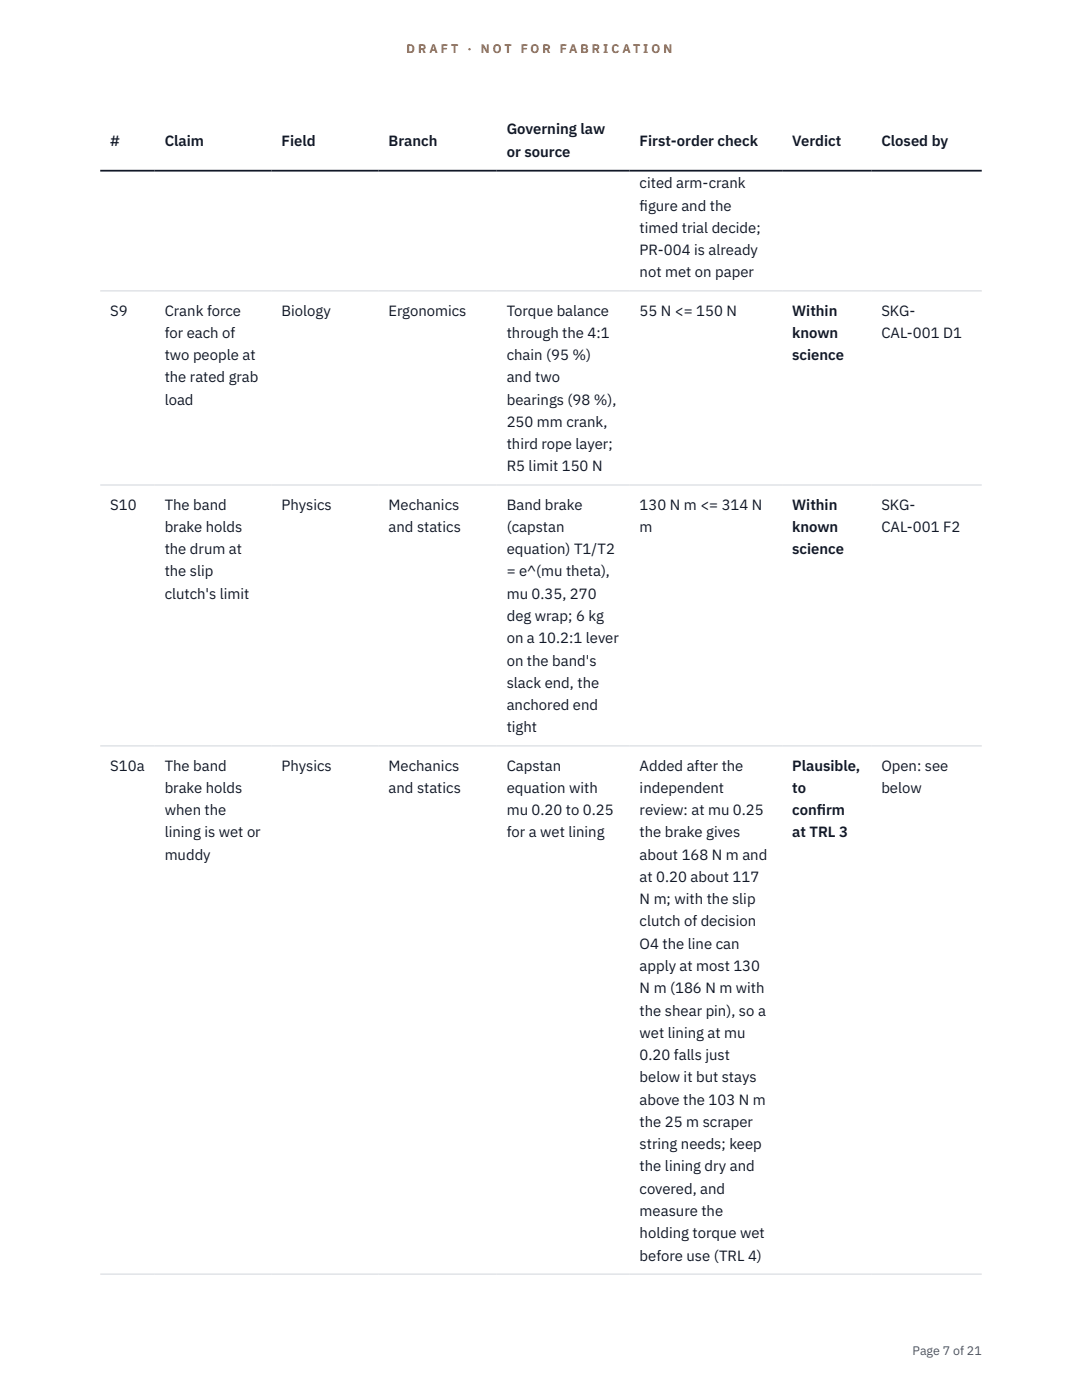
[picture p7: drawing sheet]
<svg xmlns="http://www.w3.org/2000/svg" width="216mm" height="279mm" viewBox="0 0 216 279" stroke-linecap="round" stroke-linejoin="round" font-family="sans-serif">
<defs><g id="words">
<g font-size="3" fill="#111827">
<text x="22" y="29.1">#</text>
<text x="32.9" y="29.1">Claim</text>
<text x="56.2" y="29.1">Field</text>
<text x="77.5" y="29.1">Branch</text>
<text x="101.1" y="26.8">Governing law</text>
<text x="127.6" y="29.1">First-order check</text>
<text x="158.1" y="29.1">Verdict</text>
<text x="175.9" y="29.1">Closed by</text>
<text x="101.1" y="31.3">or source</text>
<text x="127.6" y="37.6">cited arm-crank</text>
<text x="127.6" y="42">f</text>
<text x="127.6" y="42">igure and the</text>
<text x="127.6" y="46.5">timed trial decide;</text>
<text x="127.6" y="50.9">PR-004 is already</text>
<text x="127.6" y="55.4">not met on paper</text>
<text x="22" y="63">S9</text>
<text x="32.9" y="63">Crank force</text>
<text x="56.2" y="63">Biology</text>
<text x="77.5" y="63">Ergonomics</text>
<text x="101.1" y="63">Torque balance</text>
<text x="127.6" y="63">55 N &lt;= 150 N</text>
<text x="158.1" y="63">Within</text>
<text x="175.9" y="63">SKG-</text>
<text x="32.9" y="67.4">for each of</text>
<text x="32.9" y="71.9">two people at</text>
<text x="101.1" y="67.4">through the 4:1</text>
<text x="101.1" y="71.9">chain (95 %)</text>
<text x="158.1" y="67.4">known</text>
<text x="158.1" y="71.9">science</text>
<text x="175.9" y="67.4">CAL-001 D1</text>
<text x="32.9" y="76.3">the rated grab</text>
<text x="101.1" y="76.3">and two</text>
<text x="32.9" y="80.8">load</text>
<text x="101.1" y="80.8">bearings (98 %),</text>
<text x="101.1" y="85.2">250 mm crank,</text>
<text x="101.1" y="89.6">third rope layer;</text>
<text x="101.1" y="94.1">R5 limit 150 N</text>
<text x="22" y="101.7">S10</text>
<text x="32.9" y="101.7">The band</text>
<text x="56.2" y="101.7">Physics</text>
<text x="77.5" y="101.7">Mechanics</text>
<text x="101.1" y="101.7">Band brake</text>
<text x="127.6" y="101.7">130 N m &lt;= 314 N</text>
<text x="158.1" y="101.7">Within</text>
<text x="175.9" y="101.7">SKG-</text>
<text x="32.9" y="106.2">brake holds</text>
<text x="77.5" y="106.2">and statics</text>
<text x="101.1" y="106.2">(capstan</text>
<text x="127.6" y="106.2">m</text>
<text x="158.1" y="106.2">known</text>
<text x="175.9" y="106.2">CAL-001 F2</text>
<text x="32.9" y="110.6">the drum at</text>
<text x="101.1" y="110.6">equation) T1/T2</text>
<text x="158.1" y="110.6">science</text>
<text x="32.9" y="115">the slip</text>
<text x="32.9" y="119.5">clutch's limit</text>
<text x="101.1" y="115">= e^(mu theta),</text>
<text x="101.1" y="119.5">mu 0.35, 270</text>
<text x="101.1" y="123.9">deg wrap; 6 kg</text>
<text x="101.1" y="128.4">on a 10.2:1 lever</text>
<text x="101.1" y="132.8">on the band's</text>
<text x="101.1" y="137.3">slack end, the</text>
<text x="101.1" y="141.7">anchored end</text>
<text x="101.1" y="146.2">tight</text>
<text x="22" y="153.8">S10a</text>
<text x="32.9" y="153.8">The band</text>
<text x="56.2" y="153.8">Physics</text>
<text x="77.5" y="153.8">Mechanics</text>
<text x="101.1" y="153.8">Capstan</text>
<text x="127.6" y="153.8">Added after the</text>
<text x="158.1" y="153.8">Plausible,</text>
<text x="175.9" y="153.8">Open: see</text>
<text x="32.9" y="158.2">brake holds</text>
<text x="77.5" y="158.2">and statics</text>
<text x="101.1" y="158.2">equation with</text>
<text x="127.6" y="158.2">independent</text>
<text x="158.1" y="158.2">to</text>
<text x="175.9" y="158.2">below</text>
<text x="32.9" y="162.7">when the</text>
<text x="32.9" y="167.1">lining is wet or</text>
<text x="101.1" y="162.7">mu 0.20 to 0.25</text>
<text x="101.1" y="167.1">for a wet lining</text>
<text x="127.6" y="162.7">review: at mu 0.25</text>
<text x="127.6" y="167.1">the brake gives</text>
<text x="158.1" y="162.7">conf</text>
<text x="158.1" y="167.1">at TRL 3</text>
<text x="163" y="162.7">irm</text>
<text x="32.9" y="171.6">muddy</text>
<text x="127.6" y="171.6">about 168 N m and</text>
<text x="127.6" y="176">at 0.20 about 117</text>
<text x="127.6" y="180.5">N m; with the slip</text>
<text x="127.6" y="184.9">clutch of decision</text>
<text x="127.6" y="189.3">O4 the line can</text>
<text x="127.6" y="193.8">apply at most 130</text>
<text x="127.6" y="198.2">N m (186 N m with</text>
<text x="127.6" y="202.7">the shear pin), so a</text>
<text x="127.6" y="207.1">wet lining at mu</text>
<text x="127.6" y="211.6">0.20 falls just</text>
<text x="127.6" y="216">below it but stays</text>
<text x="127.6" y="220.5">above the 103 N m</text>
<text x="127.6" y="224.9">the 25 m scraper</text>
<text x="127.6" y="229.4">string needs; keep</text>
<text x="127.6" y="233.8">the lining dry and</text>
<text x="127.6" y="238.2">covered, and</text>
<text x="127.6" y="242.7">measure the</text>
<text x="127.6" y="247.1">holding torque wet</text>
<text x="127.6" y="251.6">before use (TRL 4)</text>
</g>
<g font-size="2.5" fill="#b45309">
<text x="81.1" y="10.5">D R A F T</text>
<text x="93.3" y="10.5">·</text>
<text x="95.9" y="10.5">N O T</text>
<text x="103.9" y="10.5">F O R</text>
<text x="111.7" y="10.5">F A B R I C A T I O N</text>
</g>
<text font-size="2.5" fill="#4b5563" x="182.1" y="270.3">Page 7 of 21</text>
</g></defs>
<path d="M20 58.1h175.9M20 96.8h175.9M20 148.9h175.9M20 254.3h175.9" fill="none" stroke="#d1d5db" stroke-width=".2"/>
<path d="M20 34.1h175.9" fill="none" stroke="#111827" stroke-width=".35"/>
<use href="#words"/>
</svg>
